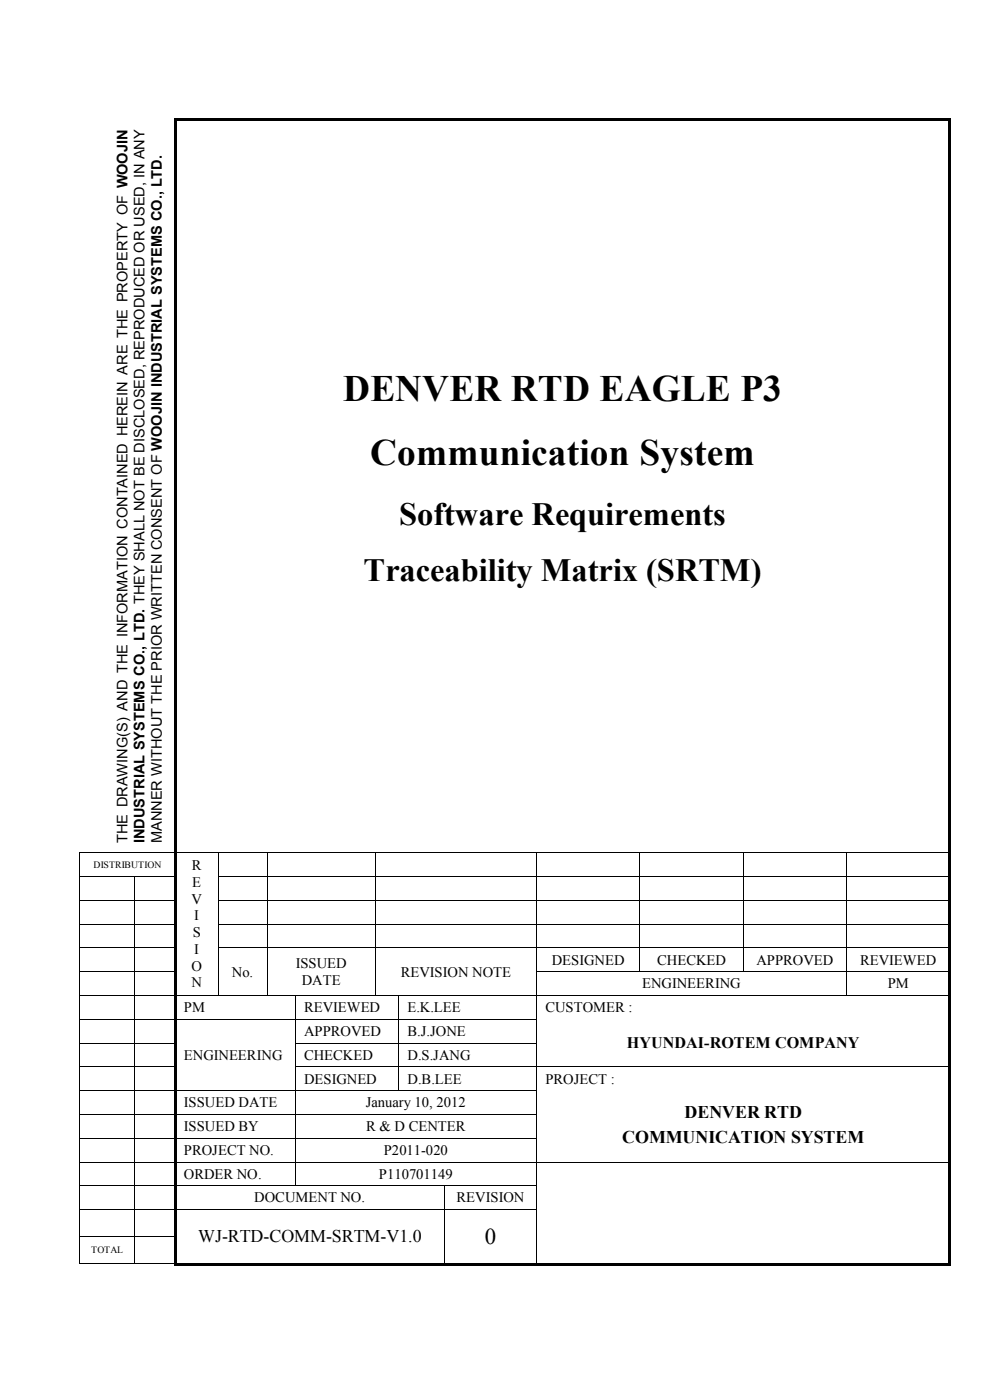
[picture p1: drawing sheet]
<svg xmlns="http://www.w3.org/2000/svg" width="210mm" height="297mm" viewBox="0 0 210 297" stroke-linecap="round" stroke-linejoin="round" font-family="sans-serif">
<defs><g id="words">
<g font-size="7.9">
<text x="72.7" y="85">DENVER RTD EAGLE P3</text>
<text x="78.4" y="98.6">Communication System</text>
</g>
<g font-size="6.9">
<text x="84.5" y="111.2">Software Requirements</text>
<text x="77" y="123.1">Traceability Matrix (SRTM)</text>
</g>
<text font-size="4.8" x="102.7" y="263.6">0</text>
<g font-size="3.8">
<text x="145" y="237">DENVER RTD</text>
<text x="131.8" y="242.2">COMMUNICATION SYSTEM</text>
<text x="42" y="263.2">WJ-RTD-COMM-SRTM-V1.0</text>
</g>
<text font-size="3.4" x="132.8" y="222.2">HYUNDAI-ROTEM COMPANY</text>
<g font-size="3.1">
<text x="27" y="178.7" transform="rotate(-90 27 178.7)">THE DRAWING(S) AND THE INFORMATION CONTAINED HEREIN ARE THE PROPERTY OF WOOJIN</text>
<text x="30.6" y="178.7" transform="rotate(-90 30.6 178.7)">INDUSTRIAL SYSTEMS CO., LTD. THEY SHALL NOT BE DISCLOSED, REPRODUCED OR USED, IN ANY</text>
<text x="34.3" y="178.7" transform="rotate(-90 34.3 178.7)">MANNER WITHOUT THE PRIOR WRITTEN CONSENT OF WOOJIN INDUSTRIAL SYSTEMS CO., LTD.</text>
<text x="40.6" y="184.4">R</text>
<text x="40.6" y="191.5">V</text>
<text x="40.7" y="188">E</text>
<text x="41.1" y="195.1">I</text>
<text x="40.8" y="198.6">S</text>
<text x="41.1" y="202.2">I</text>
<text x="40.6" y="205.7">O</text>
<text x="40.6" y="209.3">N</text>
<text x="49.1" y="207">No.</text>
<text x="62.6" y="205.1">ISSUED</text>
<text x="63.9" y="208.7">DATE</text>
<text x="84.9" y="207">REVISION NOTE</text>
<text x="116.9" y="204.4">DESIGNED</text>
<text x="136" y="209.5">ENGINEERING</text>
<text x="139.2" y="204.4">CHECKED</text>
<text x="160.2" y="204.4">APPROVED</text>
<text x="182.2" y="204.4">REVIEWED</text>
<text x="188" y="209.5">PM</text>
<text x="39" y="214.5">PM</text>
<text x="64.4" y="214.5">REVIEWED</text>
<text x="86.3" y="214.5">E.K.LEE</text>
<text x="115.5" y="214.5">CUSTOMER :</text>
<text x="64.4" y="219.6">APPROVED</text>
<text x="86.3" y="219.6">B.J.JONE</text>
<text x="39" y="224.6">ENGINEERING</text>
<text x="64.4" y="224.6">CHECKED</text>
<text x="86.3" y="224.6">D.S.JANG</text>
<text x="64.4" y="229.6">DESIGNED</text>
<text x="86.3" y="229.6">D.B.LEE</text>
<text x="115.5" y="229.6">PROJECT :</text>
<text x="39" y="234.7">ISSUED DATE</text>
<text x="39" y="239.7">ISSUED BY</text>
<text x="77.5" y="234.7">January 10, 2012</text>
<text x="77.6" y="239.7">R &amp; D CENTER</text>
<text x="39" y="244.7">PROJECT NO.</text>
<text x="81.3" y="244.7">P2011-020</text>
<text x="39" y="249.8">ORDER NO.</text>
<text x="80.3" y="249.8">P110701149</text>
<text x="53.9" y="254.8">DOCUMENT NO.</text>
<text x="96.7" y="254.8">REVISION</text>
</g>
<g font-size="2.1">
<text x="19.8" y="183.9">DISTRIBUTION</text>
<text x="19.3" y="265.5">TOTAL</text>
</g>
</g></defs>
<g fill="#000">
<path d="M36.9 25h.5v.6h-.5z" fill-rule="evenodd"/>
<path d="M36.9 25h.5v.5h-.5z" fill-rule="evenodd"/>
<path d="M37.4 25h163.6v.5h-163.6z" fill-rule="evenodd"/>
<path d="M201 25h.5v.6h-.5z" fill-rule="evenodd"/>
<path d="M201 25h.5v.5h-.5z" fill-rule="evenodd"/>
<path d="M16.8 180.6h.2v.2h-.2z" fill-rule="evenodd"/>
<path d="M16.8 180.6h.2v.2h-.2z" fill-rule="evenodd"/>
<path d="M16.8 185.7h.2v.1h-.2z" fill-rule="evenodd"/>
<path d="M16.8 190.7h.2v.2h-.2z" fill-rule="evenodd"/>
<path d="M16.8 195.8h.2v.1h-.2z" fill-rule="evenodd"/>
<path d="M17 180.6h.2v.2h-.2z" fill-rule="evenodd"/>
<path d="M28.4 185.7h.2v.1h-.2z" fill-rule="evenodd"/>
<path d="M28.4 190.7h.2v.2h-.2z" fill-rule="evenodd"/>
<path d="M28.4 195.8h.2v.1h-.2z" fill-rule="evenodd"/>
<path d="M36.9 25.6h.5v155h-.5z" fill-rule="evenodd"/>
<path d="M36.9 180.6h.5v.2h-.5z" fill-rule="evenodd"/>
<path d="M36.9 180.8h.5v4.9h-.5z" fill-rule="evenodd"/>
<path d="M36.9 185.7h.5v.1h-.5z" fill-rule="evenodd"/>
<path d="M36.9 185.8h.5v4.9h-.5z" fill-rule="evenodd"/>
<path d="M36.9 190.7h.5v.2h-.5z" fill-rule="evenodd"/>
<path d="M36.9 190.9h.5v4.9h-.5z" fill-rule="evenodd"/>
<path d="M36.9 195.8h.5v.1h-.5z" fill-rule="evenodd"/>
<path d="M46.2 180.6h.2v.2h-.2z" fill-rule="evenodd"/>
<path d="M46.2 185.7h.2v.1h-.2z" fill-rule="evenodd"/>
<path d="M46.2 190.7h.2v.2h-.2z" fill-rule="evenodd"/>
<path d="M46.2 195.8h.2v.1h-.2z" fill-rule="evenodd"/>
<path d="M56.5 180.6h.2v.2h-.2z" fill-rule="evenodd"/>
<path d="M56.5 185.7h.2v.1h-.2z" fill-rule="evenodd"/>
<path d="M56.5 190.7h.2v.2h-.2z" fill-rule="evenodd"/>
<path d="M56.5 195.8h.2v.1h-.2z" fill-rule="evenodd"/>
<path d="M79.5 180.6h.2v.2h-.2z" fill-rule="evenodd"/>
<path d="M79.5 185.7h.2v.1h-.2z" fill-rule="evenodd"/>
<path d="M79.5 190.7h.2v.2h-.2z" fill-rule="evenodd"/>
<path d="M79.5 195.8h.2v.1h-.2z" fill-rule="evenodd"/>
<path d="M113.6 180.6h.1v.2h-.1z" fill-rule="evenodd"/>
<path d="M113.6 185.7h.1v.1h-.1z" fill-rule="evenodd"/>
<path d="M113.6 190.7h.1v.2h-.1z" fill-rule="evenodd"/>
<path d="M113.6 195.8h.1v.1h-.1z" fill-rule="evenodd"/>
<path d="M135.4 180.6h.2v.2h-.2z" fill-rule="evenodd"/>
<path d="M135.4 185.7h.2v.1h-.2z" fill-rule="evenodd"/>
<path d="M135.4 190.7h.2v.2h-.2z" fill-rule="evenodd"/>
<path d="M135.4 195.8h.2v.1h-.2z" fill-rule="evenodd"/>
<path d="M157.4 180.6h.1v.2h-.1z" fill-rule="evenodd"/>
<path d="M157.4 185.7h.1v.1h-.1z" fill-rule="evenodd"/>
<path d="M157.4 190.7h.1v.2h-.1z" fill-rule="evenodd"/>
<path d="M157.4 195.8h.1v.1h-.1z" fill-rule="evenodd"/>
<path d="M179.2 180.6h.2v.2h-.2z" fill-rule="evenodd"/>
<path d="M179.2 185.7h.2v.1h-.2z" fill-rule="evenodd"/>
<path d="M179.2 190.7h.2v.2h-.2z" fill-rule="evenodd"/>
<path d="M179.2 195.8h.2v.1h-.2z" fill-rule="evenodd"/>
<path d="M201 25.6h.5v155h-.5z" fill-rule="evenodd"/>
<path d="M201 180.6h.5v.2h-.5z" fill-rule="evenodd"/>
<path d="M201 180.8h.5v4.9h-.5z" fill-rule="evenodd"/>
<path d="M201 185.7h.5v.1h-.5z" fill-rule="evenodd"/>
<path d="M201 185.8h.5v4.9h-.5z" fill-rule="evenodd"/>
<path d="M201 190.7h.5v.2h-.5z" fill-rule="evenodd"/>
<path d="M201 190.9h.5v4.9h-.5z" fill-rule="evenodd"/>
<path d="M201 195.8h.5v.1h-.5z" fill-rule="evenodd"/>
<path d="M16.8 200.8h.2v.1h-.2z" fill-rule="evenodd"/>
<path d="M16.8 205.8h.2v.2h-.2z" fill-rule="evenodd"/>
<path d="M16.8 210.9h.2v.1h-.2z" fill-rule="evenodd"/>
<path d="M16.8 215.9h.2v.2h-.2z" fill-rule="evenodd"/>
<path d="M28.4 200.8h.2v.1h-.2z" fill-rule="evenodd"/>
<path d="M28.4 205.8h.2v.2h-.2z" fill-rule="evenodd"/>
<path d="M28.4 210.9h.2v.1h-.2z" fill-rule="evenodd"/>
<path d="M28.4 215.9h.2v.2h-.2z" fill-rule="evenodd"/>
<path d="M36.9 195.9h.5v4.9h-.5z" fill-rule="evenodd"/>
<path d="M36.9 200.8h.5v.1h-.5z" fill-rule="evenodd"/>
<path d="M36.9 200.9h.5v4.9h-.5z" fill-rule="evenodd"/>
<path d="M36.9 205.8h.5v.2h-.5z" fill-rule="evenodd"/>
<path d="M36.9 206h.5v4.9h-.5z" fill-rule="evenodd"/>
<path d="M36.9 210.9h.5v.1h-.5z" fill-rule="evenodd"/>
<path d="M36.9 211h.5v4.9h-.5z" fill-rule="evenodd"/>
<path d="M36.9 215.9h.5v.2h-.5z" fill-rule="evenodd"/>
<path d="M46.2 200.8h.2v.1h-.2z" fill-rule="evenodd"/>
<path d="M46.2 205.8h.2v.2h-.2z" fill-rule="evenodd"/>
<path d="M46.2 210.9h.2v.1h-.2z" fill-rule="evenodd"/>
<path d="M56.5 200.8h.2v.1h-.2z" fill-rule="evenodd"/>
<path d="M56.5 205.8h.2v.2h-.2z" fill-rule="evenodd"/>
<path d="M56.5 210.9h.2v.1h-.2z" fill-rule="evenodd"/>
<path d="M62.5 210.9h.1v.1h-.1z" fill-rule="evenodd"/>
<path d="M62.5 215.9h.1v.2h-.1z" fill-rule="evenodd"/>
<path d="M79.5 200.8h.2v.1h-.2z" fill-rule="evenodd"/>
<path d="M79.5 205.8h.2v.2h-.2z" fill-rule="evenodd"/>
<path d="M79.5 210.9h.2v.1h-.2z" fill-rule="evenodd"/>
<path d="M84.4 210.9h.1v.1h-.1z" fill-rule="evenodd"/>
<path d="M84.4 215.9h.1v.2h-.1z" fill-rule="evenodd"/>
<path d="M113.6 200.8h.1v.1h-.1z" fill-rule="evenodd"/>
<path d="M113.6 205.8h.1v.2h-.1z" fill-rule="evenodd"/>
<path d="M113.6 210.9h.1v.1h-.1z" fill-rule="evenodd"/>
<path d="M113.6 215.9h.1v.2h-.1z" fill-rule="evenodd"/>
<path d="M135.4 200.8h.2v.1h-.2z" fill-rule="evenodd"/>
<path d="M135.4 205.8h.2v.2h-.2z" fill-rule="evenodd"/>
<path d="M157.4 200.8h.1v.1h-.1z" fill-rule="evenodd"/>
<path d="M157.4 205.8h.1v.2h-.1z" fill-rule="evenodd"/>
<path d="M179.2 200.8h.2v.1h-.2z" fill-rule="evenodd"/>
<path d="M179.2 205.8h.2v.2h-.2z" fill-rule="evenodd"/>
<path d="M179.2 210.9h.2v.1h-.2z" fill-rule="evenodd"/>
<path d="M201 195.9h.5v4.9h-.5z" fill-rule="evenodd"/>
<path d="M201 200.8h.5v.1h-.5z" fill-rule="evenodd"/>
<path d="M201 200.9h.5v4.9h-.5z" fill-rule="evenodd"/>
<path d="M201 205.8h.5v.2h-.5z" fill-rule="evenodd"/>
<path d="M201 206h.5v4.9h-.5z" fill-rule="evenodd"/>
<path d="M201 210.9h.5v.1h-.5z" fill-rule="evenodd"/>
<path d="M201 211h.5v4.9h-.5z" fill-rule="evenodd"/>
<path d="M201 215.9h.5v.2h-.5z" fill-rule="evenodd"/>
<path d="M16.8 221h.2v.1h-.2z" fill-rule="evenodd"/>
<path d="M16.8 226h.2v.2h-.2z" fill-rule="evenodd"/>
<path d="M16.8 231h.2v.2h-.2z" fill-rule="evenodd"/>
<path d="M16.8 236.1h.2v.2h-.2z" fill-rule="evenodd"/>
<path d="M28.4 221h.2v.1h-.2z" fill-rule="evenodd"/>
<path d="M28.4 226h.2v.2h-.2z" fill-rule="evenodd"/>
<path d="M28.4 231h.2v.2h-.2z" fill-rule="evenodd"/>
<path d="M28.4 236.1h.2v.2h-.2z" fill-rule="evenodd"/>
<path d="M36.9 216.1h.5v4.9h-.5z" fill-rule="evenodd"/>
<path d="M36.9 221h.5v.1h-.5z" fill-rule="evenodd"/>
<path d="M36.9 221.1h.5v4.9h-.5z" fill-rule="evenodd"/>
<path d="M36.9 226h.5v.2h-.5z" fill-rule="evenodd"/>
<path d="M36.9 226.2h.5v4.8h-.5z" fill-rule="evenodd"/>
<path d="M36.9 231h.5v.2h-.5z" fill-rule="evenodd"/>
<path d="M36.9 231.2h.5v4.9h-.5z" fill-rule="evenodd"/>
<path d="M36.9 236.1h.5v.2h-.5z" fill-rule="evenodd"/>
<path d="M62.5 221h.1v.1h-.1z" fill-rule="evenodd"/>
<path d="M62.5 226h.1v.2h-.1z" fill-rule="evenodd"/>
<path d="M62.5 231h.1v.2h-.1z" fill-rule="evenodd"/>
<path d="M62.5 236.1h.1v.2h-.1z" fill-rule="evenodd"/>
<path d="M84.4 221h.1v.1h-.1z" fill-rule="evenodd"/>
<path d="M84.4 226h.1v.2h-.1z" fill-rule="evenodd"/>
<path d="M84.4 231h.1v.2h-.1z" fill-rule="evenodd"/>
<path d="M113.6 221h.1v.1h-.1z" fill-rule="evenodd"/>
<path d="M113.6 226h.1v.2h-.1z" fill-rule="evenodd"/>
<path d="M113.6 231h.1v.2h-.1z" fill-rule="evenodd"/>
<path d="M113.6 236.1h.1v.2h-.1z" fill-rule="evenodd"/>
<path d="M201 216.1h.5v4.9h-.5z" fill-rule="evenodd"/>
<path d="M201 221h.5v.1h-.5z" fill-rule="evenodd"/>
<path d="M201 221.1h.5v4.9h-.5z" fill-rule="evenodd"/>
<path d="M201 226h.5v.2h-.5z" fill-rule="evenodd"/>
<path d="M201 226.2h.5v4.8h-.5z" fill-rule="evenodd"/>
<path d="M201 231h.5v.2h-.5z" fill-rule="evenodd"/>
<path d="M201 231.2h.5v4.9h-.5z" fill-rule="evenodd"/>
<path d="M201 236.1h.5v.2h-.5z" fill-rule="evenodd"/>
<path d="M16.8 241.1h.2v.2h-.2z" fill-rule="evenodd"/>
<path d="M16.8 246.2h.2v.1h-.2z" fill-rule="evenodd"/>
<path d="M16.8 251.2h.2v.2h-.2z" fill-rule="evenodd"/>
<path d="M16.8 256.3h.2v.1h-.2z" fill-rule="evenodd"/>
<path d="M28.4 241.1h.2v.2h-.2z" fill-rule="evenodd"/>
<path d="M28.4 246.2h.2v.1h-.2z" fill-rule="evenodd"/>
<path d="M28.4 251.2h.2v.2h-.2z" fill-rule="evenodd"/>
<path d="M28.4 256.3h.2v.1h-.2z" fill-rule="evenodd"/>
<path d="M36.9 236.3h.5v4.8h-.5z" fill-rule="evenodd"/>
<path d="M36.9 241.1h.5v.2h-.5z" fill-rule="evenodd"/>
<path d="M36.9 241.3h.5v4.9h-.5z" fill-rule="evenodd"/>
<path d="M36.9 246.2h.5v.1h-.5z" fill-rule="evenodd"/>
<path d="M36.9 246.3h.5v4.9h-.5z" fill-rule="evenodd"/>
<path d="M36.9 251.2h.5v.2h-.5z" fill-rule="evenodd"/>
<path d="M36.9 251.4h.5v4.9h-.5z" fill-rule="evenodd"/>
<path d="M36.9 256.3h.5v.1h-.5z" fill-rule="evenodd"/>
<path d="M62.5 241.1h.1v.2h-.1z" fill-rule="evenodd"/>
<path d="M62.5 246.2h.1v.1h-.1z" fill-rule="evenodd"/>
<path d="M62.5 251.2h.1v.2h-.1z" fill-rule="evenodd"/>
<path d="M94.1 251.2h.2v.2h-.2z" fill-rule="evenodd"/>
<path d="M94.1 256.3h.2v.1h-.2z" fill-rule="evenodd"/>
<path d="M113.6 241.1h.1v.2h-.1z" fill-rule="evenodd"/>
<path d="M113.6 246.2h.1v.1h-.1z" fill-rule="evenodd"/>
<path d="M113.6 251.2h.1v.2h-.1z" fill-rule="evenodd"/>
<path d="M113.6 256.3h.1v.1h-.1z" fill-rule="evenodd"/>
<path d="M201 236.3h.5v4.8h-.5z" fill-rule="evenodd"/>
<path d="M201 241.1h.5v.2h-.5z" fill-rule="evenodd"/>
<path d="M201 241.3h.5v4.9h-.5z" fill-rule="evenodd"/>
<path d="M201 246.2h.5v.1h-.5z" fill-rule="evenodd"/>
<path d="M201 246.3h.5v4.9h-.5z" fill-rule="evenodd"/>
<path d="M201 251.2h.5v.2h-.5z" fill-rule="evenodd"/>
<path d="M201 251.4h.5v4.9h-.5z" fill-rule="evenodd"/>
<path d="M201 256.3h.5v.1h-.5z" fill-rule="evenodd"/>
<path d="M16.8 261.9h.2v.2h-.2z" fill-rule="evenodd"/>
<path d="M16.8 267.7h.2v.1h-.2z" fill-rule="evenodd"/>
<path d="M16.8 267.7h.2v.1h-.2z" fill-rule="evenodd"/>
<path d="M28.4 261.9h.2v.2h-.2z" fill-rule="evenodd"/>
<path d="M28.4 267.7h.2v.1h-.2z" fill-rule="evenodd"/>
<path d="M36.9 256.4h.5v5.5h-.5z" fill-rule="evenodd"/>
<path d="M36.9 261.9h.5v.2h-.5z" fill-rule="evenodd"/>
<path d="M36.9 262.1h.5v5.6h-.5z" fill-rule="evenodd"/>
<path d="M36.9 267.7h.5v.5h-.5z" fill-rule="evenodd"/>
<path d="M36.9 267.7h.5v.5h-.5z" fill-rule="evenodd"/>
<path d="M37.4 267.7h56.7v.5h-56.7z" fill-rule="evenodd"/>
<path d="M94.1 261.9h.2v.2h-.2z" fill-rule="evenodd"/>
<path d="M94.1 267.7h.5v.5h-.5z" fill-rule="evenodd"/>
<path d="M94.6 267.7h19v.5h-19z" fill-rule="evenodd"/>
<path d="M113.6 261.9h.1v.2h-.1z" fill-rule="evenodd"/>
<path d="M113.6 267.7h.5v.5h-.5z" fill-rule="evenodd"/>
<path d="M114.1 267.7h86.9v.5h-86.9z" fill-rule="evenodd"/>
<path d="M201 256.4h.5v5.5h-.5z" fill-rule="evenodd"/>
<path d="M201 261.9h.5v.2h-.5z" fill-rule="evenodd"/>
<path d="M201 262.1h.5v5.6h-.5z" fill-rule="evenodd"/>
<path d="M201 267.7h.5v.5h-.5z" fill-rule="evenodd"/>
<path d="M201 267.7h.5v.5h-.5z" fill-rule="evenodd"/>
</g>
<g fill="none" stroke="#000" stroke-width=".21">
<path d="M16.9 180.8v4.9M16.9 185.8v4.9M16.9 190.9v4.9M16.9 195.9v4.9M17 185.8h11.4M17 190.8h11.4M17 195.8h11.4M17.2 180.7h19.7M28.5 185.8v4.9M28.5 190.9v4.9M28.5 195.9v4.9M28.6 185.8h8.3"/>
<path d="M28.6 190.8h8.3M28.6 195.8h8.3M37.4 180.7h8.8M46.3 180.8v4.9M46.3 185.8v4.9M46.3 190.9v4.9M46.3 195.9v4.9M46.4 180.7h10.1M46.4 185.8h10.1M46.4 190.8h10.1M46.4 195.8h10.1M56.6 180.8v4.9"/>
<path d="M56.6 185.8v4.9M56.6 190.9v4.9M56.6 195.9v4.9M56.7 180.7h22.8M56.7 185.8h22.8M56.7 190.8h22.8M56.7 195.8h22.8M79.6 180.8v4.9M79.6 185.8v4.9M79.6 190.9v4.9M79.6 195.9v4.9M79.7 180.7h33.9"/>
<path d="M79.7 185.8h33.9M79.7 190.8h33.9M79.7 195.8h33.9M113.7 180.8v4.9M113.7 185.8v4.9M113.7 190.9v4.9M113.7 195.9v4.9M113.7 180.7h21.7M113.7 185.8h21.7M113.7 190.8h21.7M113.7 195.8h21.7M135.5 180.8v4.9"/>
<path d="M135.5 185.8v4.9M135.5 190.9v4.9M135.5 195.9v4.9M135.6 180.7h21.8M135.6 185.8h21.8M135.6 190.8h21.8M135.6 195.8h21.8M157.4 180.8v4.9M157.4 185.8v4.9M157.4 190.9v4.9M157.4 195.9v4.9M157.5 180.7h21.7"/>
<path d="M157.5 185.8h21.7M157.5 190.8h21.7M157.5 195.8h21.7M179.3 180.8v4.9M179.3 185.8v4.9M179.3 190.9v4.9M179.3 195.9v4.9M179.4 180.7h21.6M179.4 185.8h21.6M179.4 190.8h21.6M179.4 195.8h21.6M16.9 200.9v4.9"/>
<path d="M16.9 206v4.9M16.9 211v4.9M16.9 216.1v4.9M17 200.9h11.4M17 205.9h11.4M17 210.9h11.4M17 216h11.4M28.5 200.9v4.9M28.5 206v4.9M28.5 211v4.9M28.5 216.1v4.9M28.6 200.9h8.3"/>
<path d="M28.6 205.9h8.3M28.6 210.9h8.3M28.6 216h8.3M37.4 210.9h8.8M37.4 216h25.1M46.3 200.9v4.9M46.3 206v4.9M46.4 200.9h10.1M46.4 210.9h10.1M56.6 200.9v4.9M56.6 206v4.9M56.7 200.9h22.8"/>
<path d="M56.7 210.9h5.8M62.6 211v4.9M62.6 216.1v4.9M62.6 210.9h16.9M62.6 216h21.8M79.6 200.9v4.9M79.6 206v4.9M79.7 200.9h33.9M79.7 210.9h4.7M84.5 211v4.9M84.5 216.1v4.9M84.5 210.9h29.1"/>
<path d="M84.5 216h29.1M113.7 200.9v4.9M113.7 206v4.9M113.7 211v4.9M113.7 216.1v4.9M113.7 200.9h21.7M113.7 205.9h21.7M113.7 210.9h65.5M135.5 200.9v4.9M135.6 200.9h21.8M135.6 205.9h21.8M157.4 200.9v4.9"/>
<path d="M157.5 200.9h21.7M157.5 205.9h21.7M179.3 200.9v4.9M179.3 206v4.9M179.4 200.9h21.6M179.4 205.9h21.6M179.4 210.9h21.6M16.9 221.1v4.9M16.9 226.2v4.8M16.9 231.2v4.9M16.9 236.3v4.8M17 221h11.4"/>
<path d="M17 226.1h11.4M17 231.1h11.4M17 236.2h11.4M28.5 221.1v4.9M28.5 226.2v4.8M28.5 231.2v4.9M28.5 236.3v4.8M28.6 221h8.3M28.6 226.1h8.3M28.6 231.1h8.3M28.6 236.2h8.3M37.4 231.1h25.1"/>
<path d="M37.4 236.2h25.1M62.6 221.1v4.9M62.6 226.2v4.8M62.6 231.2v4.9M62.6 236.3v4.8M62.6 221h21.8M62.6 226.1h21.8M62.6 231.1h21.8M62.6 236.2h51M84.5 221.1v4.9M84.5 226.2v4.8M84.5 221h29.1"/>
<path d="M84.5 226.1h29.1M84.5 231.1h29.1M113.7 221.1v4.9M113.7 226.2v4.8M113.7 231.2v4.9M113.7 236.3v4.8M113.7 226.1h87.3M16.9 241.3v4.9M16.9 246.3v4.9M16.9 251.4v4.9M16.9 256.4v5.5M17 241.2h11.4"/>
<path d="M17 246.3h11.4M17 251.3h11.4M17 256.3h11.4M28.5 241.3v4.9M28.5 246.3v4.9M28.5 251.4v4.9M28.5 256.4v5.5M28.6 241.2h8.3M28.6 246.3h8.3M28.6 251.3h8.3M28.6 256.3h8.3M37.4 241.2h25.1"/>
<path d="M37.4 246.3h25.1M37.4 251.3h25.1M37.4 256.3h56.7M62.6 241.3v4.9M62.6 246.3v4.9M62.6 241.2h51M62.6 246.3h51M62.6 251.3h31.5M94.2 251.4v4.9M94.2 256.4v5.5M94.3 251.3h19.3M94.3 256.3h19.3"/>
<path d="M113.7 241.3v4.9M113.7 246.3v4.9M113.7 251.4v4.9M113.7 256.4v5.5M113.7 246.3h87.3M16.9 262.1v5.6M17 262h11.4M17 267.7h11.4M28.5 262.1v5.6M28.6 262h8.3M28.6 267.7h8.3M94.2 262.1v5.6"/>
<path d="M113.7 262.1v5.6"/>
</g>
<use href="#words"/>
</svg>
